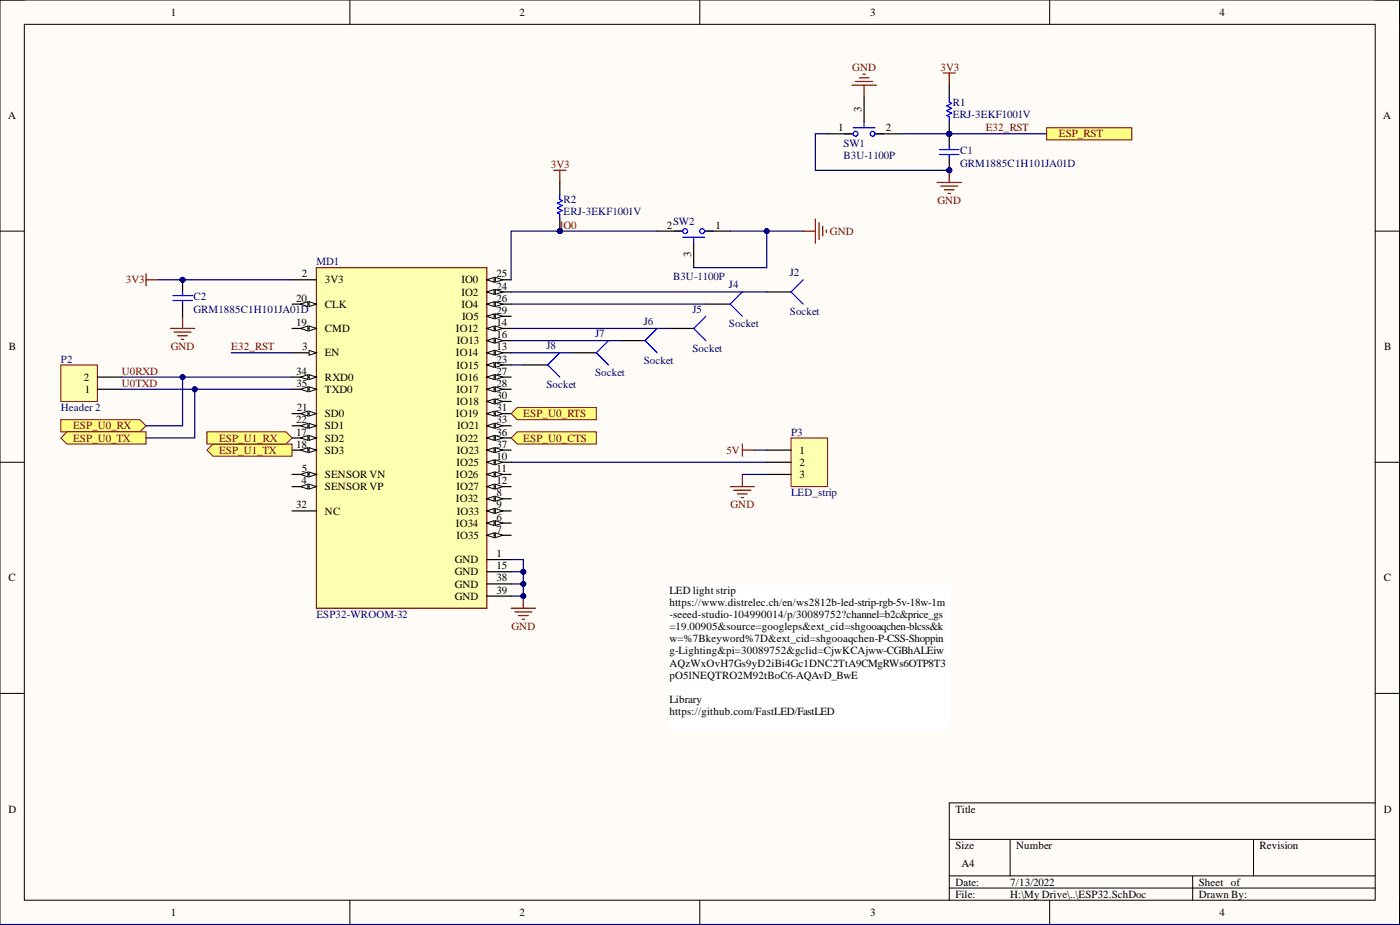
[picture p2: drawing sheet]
<svg xmlns="http://www.w3.org/2000/svg" width="292mm" height="193mm" viewBox="0 0 292 193" stroke-linecap="round" stroke-linejoin="round" font-family="sans-serif">
<defs><g id="words">
<g font-size="2.3">
<text x="35.6" y="3.3">1</text>
<text x="108.4" y="3.3">2</text>
<text x="181.6" y="3.3">3</text>
<text x="254.4" y="3.3">4</text>
<text x="179.8" y="23.3" transform="rotate(-90 179.8 23.3)">3</text>
<text x="1.7" y="24.9">A</text>
<text x="174.9" y="27.4">1</text>
<text x="184.9" y="27.4">2</text>
<text x="288.6" y="24.9">A</text>
<text x="139.1" y="47.7">2</text>
<text x="149.3" y="47.7">1</text>
<text x="144.2" y="53.7" transform="rotate(-90 144.2 53.7)">3</text>
<text x="63" y="57.9">2</text>
<text x="67.8" y="59.1">3V3</text>
<text x="96.3" y="59.1">IO0</text>
<text x="103.6" y="57.9">25</text>
<text x="61.8" y="62.9">20</text>
<text x="67.8" y="64.2">CLK</text>
<text x="96.3" y="61.7">IO2</text>
<text x="96.3" y="64.2">IO4</text>
<text x="103.6" y="60.4">24</text>
<text x="103.6" y="62.9">26</text>
<text x="103.6" y="65.5">29</text>
<text x="61.8" y="68">19</text>
<text x="67.8" y="69.3">CMD</text>
<text x="95.1" y="69.3">IO12</text>
<text x="95.3" y="71.8">IO13</text>
<text x="96.4" y="66.7">IO5</text>
<text x="103.6" y="68">14</text>
<text x="103.6" y="70.6">16</text>
<text x="1.9" y="73.1">B</text>
<text x="63.1" y="73.1">3</text>
<text x="67.8" y="74.4">EN</text>
<text x="95.1" y="74.4">IO14</text>
<text x="95.2" y="76.9">IO15</text>
<text x="103.6" y="73.1">13</text>
<text x="103.6" y="75.6">23</text>
<text x="288.8" y="73.1">B</text>
<text x="17.5" y="79.4">2</text>
<text x="17.7" y="82">1</text>
<text x="61.8" y="78.2">34</text>
<text x="61.9" y="80.7">35</text>
<text x="67.8" y="79.4">RXD0</text>
<text x="67.8" y="82">TXD0</text>
<text x="95.1" y="79.4">IO16</text>
<text x="95.2" y="82">IO17</text>
<text x="103.6" y="78.2">27</text>
<text x="103.6" y="80.7">28</text>
<text x="103.6" y="83.2">30</text>
<text x="61.8" y="88.3">22</text>
<text x="62" y="85.8">21</text>
<text x="67.8" y="87">SD0</text>
<text x="67.8" y="89.6">SD1</text>
<text x="95.1" y="87">IO19</text>
<text x="95.2" y="84.5">IO18</text>
<text x="95.4" y="89.6">IO21</text>
<text x="103.6" y="85.8">31</text>
<text x="103.6" y="88.3">33</text>
<text x="61.8" y="90.9">17</text>
<text x="61.8" y="93.4">18</text>
<text x="67.8" y="92.1">SD2</text>
<text x="67.8" y="94.7">SD3</text>
<text x="95.1" y="92.1">IO22</text>
<text x="95.3" y="94.7">IO23</text>
<text x="103.6" y="90.9">36</text>
<text x="103.6" y="93.4">37</text>
<text x="103.6" y="95.9">10</text>
<text x="166.8" y="94.7">1</text>
<text x="62.9" y="101">4</text>
<text x="63" y="98.5">5</text>
<text x="67.8" y="99.7">SENSOR VN</text>
<text x="95.1" y="99.7">IO26</text>
<text x="95.2" y="97.2">IO25</text>
<text x="103.6" y="98.5">11</text>
<text x="103.6" y="101">12</text>
<text x="166.8" y="97.2">2</text>
<text x="166.8" y="99.7">3</text>
<text x="61.8" y="106.1">32</text>
<text x="67.8" y="102.3">SENSOR VP</text>
<text x="67.8" y="107.3">NC</text>
<text x="95.1" y="104.8">IO32</text>
<text x="95.2" y="102.3">IO27</text>
<text x="95.3" y="107.3">IO33</text>
<text x="103.6" y="103.5">8</text>
<text x="103.6" y="106.1">9</text>
<text x="95.1" y="109.9">IO34</text>
<text x="95.2" y="112.4">IO35</text>
<text x="103.6" y="108.6">6</text>
<text x="103.6" y="111.2">7</text>
<text x="94.9" y="117.5">GND</text>
<text x="103.6" y="116.2">1</text>
<text x="103.6" y="118.8">15</text>
<text x="1.8" y="121.3">C</text>
<text x="94.9" y="120">GND</text>
<text x="94.9" y="122.6">GND</text>
<text x="94.9" y="125.1">GND</text>
<text x="103.6" y="121.3">38</text>
<text x="103.6" y="123.8">39</text>
<text x="139.7" y="123.8">LED light strip</text>
<text x="288.7" y="121.3">C</text>
<text x="139.7" y="126.4">https://www.distrelec.ch/en/ws2812b-led-strip-rgb-5v-18w-1m</text>
<text x="139.7" y="128.9">-seeed-studio-104990014/p/30089752?channel=b2c&amp;price_gs</text>
<text x="139.7" y="131.5">=19.00905&amp;source=googleps&amp;ext_cid=shgooaqchen-blcss&amp;k</text>
<text x="139.7" y="134">w=%7Bkeyword%7D&amp;ext_cid=shgooaqchen-P-CSS-Shoppin</text>
<text x="139.7" y="136.5">g-Lighting&amp;pi=30089752&amp;gclid=CjwKCAjww-CGBhALEiw</text>
<text x="139.7" y="139.1">AQzWxOvH7Gs9yD2iBi4Gc1DNC2TtA9CMgRWs6OTP8T3</text>
<text x="139.7" y="141.6">pO5lNEQTRO2M92tBoC6-AQAvD_BwE</text>
<text x="139.7" y="146.7">Library</text>
<text x="139.7" y="149.2">https://github.com/FastLED/FastLED</text>
<text x="1.8" y="169.5">D</text>
<text x="199.3" y="169.5">Title</text>
<text x="288.7" y="169.5">D</text>
<text x="199.3" y="177.1">Size</text>
<text x="212" y="177.1">Number</text>
<text x="262.8" y="177.1">Revision</text>
<text x="199.3" y="184.8">Date:</text>
<text x="200.6" y="180.9">A4</text>
<text x="210.8" y="184.8">7/13/2022</text>
<text x="250.1" y="184.8">Sheet of</text>
<text x="35.6" y="191.1">1</text>
<text x="108.4" y="191.1">2</text>
<text x="181.6" y="191.1">3</text>
<text x="199.3" y="187.3">File:</text>
<text x="210.8" y="187.3">H:\My Drive\..\ESP32.SchDoc</text>
<text x="250.1" y="187.3">Drawn By:</text>
<text x="254.4" y="191.1">4</text>
</g>
<g font-size="2.3" fill="#800000">
<text x="177.8" y="14.7">GND</text>
<text x="196.2" y="14.7">3V3</text>
<text x="205.7" y="27.4">E32_RST</text>
<text x="220.9" y="28.7">ESP_RST</text>
<text x="114.9" y="35">3V3</text>
<text x="116.8" y="47.7">IO0</text>
<text x="195.6" y="42.6">GND</text>
<text x="173.2" y="49">GND</text>
<text x="26.2" y="59.1">3V3</text>
<text x="35.6" y="73.1">GND</text>
<text x="48.2" y="73.1">E32_RST</text>
<text x="25.4" y="80.7">U0TXD</text>
<text x="25.4" y="78.2">U0RXD</text>
<text x="15.2" y="89.6">ESP_U0_RX</text>
<text x="109.2" y="87">ESP_U0_RTS</text>
<text x="15.2" y="92.1">ESP_U0_TX</text>
<text x="45.7" y="94.7">ESP_U1_TX</text>
<text x="45.7" y="92.1">ESP_U1_RX</text>
<text x="109.2" y="92.1">ESP_U0_CTS</text>
<text x="151.6" y="94.7">5V</text>
<text x="152.4" y="106.1">GND</text>
<text x="106.7" y="131.5">GND</text>
</g>
<g font-size="2.3" fill="#000080">
<text x="198.8" y="22.1">R1</text>
<text x="198.8" y="24.6">ERJ-3EKF1001V</text>
<text x="176" y="30.7">SW1</text>
<text x="176" y="33.2">B3U-1100P</text>
<text x="200.3" y="32.2">C1</text>
<text x="200.3" y="34.8">GRM1885C1H101JA01D</text>
<text x="117.6" y="42.4">R2</text>
<text x="117.6" y="44.9">ERJ-3EKF1001V</text>
<text x="140.4" y="46.9">SW2</text>
<text x="66" y="55.3">MD1</text>
<text x="140.4" y="58.4">B3U-1100P</text>
<text x="164.8" y="57.6">J2</text>
<text x="40.4" y="62.7">C2</text>
<text x="40.4" y="65.2">GRM1885C1H101JA01D</text>
<text x="144.5" y="65.2">J5</text>
<text x="152.1" y="60.1">J4</text>
<text x="164.8" y="65.7">Socket</text>
<text x="124.2" y="70.3">J7</text>
<text x="134.3" y="67.8">J6</text>
<text x="152.1" y="68.3">Socket</text>
<text x="12.7" y="75.6">P2</text>
<text x="114" y="72.8">J8</text>
<text x="134.3" y="75.9">Socket</text>
<text x="144.5" y="73.3">Socket</text>
<text x="114" y="81">Socket</text>
<text x="124.2" y="78.4">Socket</text>
<text x="12.7" y="85.8">Header 2</text>
<text x="165" y="90.9">P3</text>
<text x="165" y="103.5">LED_strip</text>
<text x="66" y="128.9">ESP32-WROOM-32</text>
</g>
</g></defs>
<path d="M0 0h292v192.9h-292z" fill-rule="evenodd" fill="#fffcf8"/>
<path d="M0 0h292v192.9h-292z" fill="none" stroke="#000" stroke-width=".21"/>
<path d="M5.1 5.1h281.8v182.7h-281.8z" fill-rule="evenodd" fill="#fffcf8"/>
<g fill="none" stroke="#000" stroke-width=".21">
<path d="M0 0h5.1M5.1 5.1h281.8v182.7h-281.8zM73 0v5.1M146 0v5.1M219 0v5.1M286.9 0h5.1v5.1M0 48.2h5.1M286.9 48.2h5.1M0 96.4h5.1M286.9 96.4h5.1M0 144.7h5.1M286.9 144.7h5.1"/>
<path d="M198.1 175.1h88.8M210.8 175.1v7.6M261.5 175.1v7.6M286.9 167.5h-88.8v20.3M73 187.8v5.1M146 187.8v5.1M198.1 182.7h88.8M198.1 185.3h88.8M219 187.8v5.1M248.8 182.7v5.1M292 187.8v5.1"/>
</g>
<path d="M66 55.8h35.6v71.1h-35.6z" fill-rule="evenodd" fill="#ffffb0"/>
<path d="M66 55.8h35.6v71.1h-35.6z" fill="none" stroke="#800000" stroke-width=".25"/>
<path d="M60.9 58.4h5.1M60.9 99h5.1" fill="none" stroke="#000" stroke-width=".25"/>
<path d="M64.5 98.5l1.5 .5-1.5 .5z" fill="#f8fcff"/>
<path d="M64.5 98.5l1.5 .5-1.5 .5z" fill="none" stroke="#000" stroke-width=".21"/>
<path d="M62.7 99l1.5-.5v1z" fill="#f8fcff"/>
<path d="M62.7 99l1.5-.5v1z" fill="none" stroke="#000" stroke-width=".21"/>
<path d="M60.9 101.5h5.1" fill="none" stroke="#000" stroke-width=".25"/>
<path d="M64.5 101l1.5 .5-1.5 .5z" fill="#f8fcff"/>
<path d="M64.5 101l1.5 .5-1.5 .5z" fill="none" stroke="#000" stroke-width=".21"/>
<path d="M62.7 101.5l1.5-.5v1z" fill="#f8fcff"/>
<path d="M62.7 101.5l1.5-.5v1z" fill="none" stroke="#000" stroke-width=".21"/>
<path d="M101.6 58.4h5" fill="none" stroke="#000" stroke-width=".25"/>
<path d="M101.6 58.4l1.5-.5v1z" fill="#f8fcff"/>
<path d="M101.6 58.4l1.5-.5v1z" fill="none" stroke="#000" stroke-width=".21"/>
<path d="M103.3 57.9l1.6 .5-1.6 .5z" fill="#f8fcff"/>
<path d="M103.3 57.9l1.6 .5-1.6 .5z" fill="none" stroke="#000" stroke-width=".21"/>
<path d="M101.6 60.9h5" fill="none" stroke="#000" stroke-width=".25"/>
<path d="M101.6 60.9l1.5-.5v1z" fill="#f8fcff"/>
<path d="M101.6 60.9l1.5-.5v1z" fill="none" stroke="#000" stroke-width=".21"/>
<path d="M103.3 60.4l1.6 .5-1.6 .5z" fill="#f8fcff"/>
<path d="M103.3 60.4l1.6 .5-1.6 .5z" fill="none" stroke="#000" stroke-width=".21"/>
<path d="M101.6 63.4h5" fill="none" stroke="#000" stroke-width=".25"/>
<path d="M101.6 63.4l1.5-.5v1.1z" fill="#f8fcff"/>
<path d="M101.6 63.4l1.5-.5v1.1z" fill="none" stroke="#000" stroke-width=".21"/>
<path d="M103.3 62.9l1.6 .5-1.6 .6z" fill="#f8fcff"/>
<path d="M103.3 62.9l1.6 .5-1.6 .6z" fill="none" stroke="#000" stroke-width=".21"/>
<path d="M101.6 66h5" fill="none" stroke="#000" stroke-width=".25"/>
<path d="M101.6 66l1.5-.5v1z" fill="#f8fcff"/>
<path d="M101.6 66l1.5-.5v1z" fill="none" stroke="#000" stroke-width=".21"/>
<path d="M103.3 65.5l1.6 .5-1.6 .5z" fill="#f8fcff"/>
<path d="M103.3 65.5l1.6 .5-1.6 .5z" fill="none" stroke="#000" stroke-width=".21"/>
<path d="M101.6 68.5h5" fill="none" stroke="#000" stroke-width=".25"/>
<path d="M101.6 68.5l1.5-.5v1z" fill="#f8fcff"/>
<path d="M101.6 68.5l1.5-.5v1z" fill="none" stroke="#000" stroke-width=".21"/>
<path d="M103.3 68l1.6 .5-1.6 .5z" fill="#f8fcff"/>
<path d="M103.3 68l1.6 .5-1.6 .5z" fill="none" stroke="#000" stroke-width=".21"/>
<path d="M101.6 71.1h5" fill="none" stroke="#000" stroke-width=".25"/>
<path d="M101.6 71.1l1.5-.5v1z" fill="#f8fcff"/>
<path d="M101.6 71.1l1.5-.5v1z" fill="none" stroke="#000" stroke-width=".21"/>
<path d="M103.3 70.6l1.6 .5-1.6 .5z" fill="#f8fcff"/>
<path d="M103.3 70.6l1.6 .5-1.6 .5z" fill="none" stroke="#000" stroke-width=".21"/>
<path d="M101.6 73.6h5" fill="none" stroke="#000" stroke-width=".25"/>
<path d="M101.6 73.6l1.5-.5v1z" fill="#f8fcff"/>
<path d="M101.6 73.6l1.5-.5v1z" fill="none" stroke="#000" stroke-width=".21"/>
<path d="M103.3 73.1l1.6 .5-1.6 .5z" fill="#f8fcff"/>
<path d="M103.3 73.1l1.6 .5-1.6 .5z" fill="none" stroke="#000" stroke-width=".21"/>
<path d="M101.6 76.1h5" fill="none" stroke="#000" stroke-width=".25"/>
<path d="M101.6 76.1l1.5-.5v1z" fill="#f8fcff"/>
<path d="M101.6 76.1l1.5-.5v1z" fill="none" stroke="#000" stroke-width=".21"/>
<path d="M103.3 75.6l1.6 .5-1.6 .5z" fill="#f8fcff"/>
<path d="M103.3 75.6l1.6 .5-1.6 .5z" fill="none" stroke="#000" stroke-width=".21"/>
<path d="M101.6 78.7h5" fill="none" stroke="#000" stroke-width=".25"/>
<path d="M101.6 78.7l1.5-.5v1z" fill="#f8fcff"/>
<path d="M101.6 78.7l1.5-.5v1z" fill="none" stroke="#000" stroke-width=".21"/>
<path d="M103.3 78.2l1.6 .5-1.6 .5z" fill="#f8fcff"/>
<path d="M103.3 78.2l1.6 .5-1.6 .5z" fill="none" stroke="#000" stroke-width=".21"/>
<path d="M101.6 81.2h5" fill="none" stroke="#000" stroke-width=".25"/>
<path d="M101.6 81.2l1.5-.5v1z" fill="#f8fcff"/>
<path d="M101.6 81.2l1.5-.5v1z" fill="none" stroke="#000" stroke-width=".21"/>
<path d="M103.3 80.7l1.6 .5-1.6 .5z" fill="#f8fcff"/>
<path d="M103.3 80.7l1.6 .5-1.6 .5z" fill="none" stroke="#000" stroke-width=".21"/>
<path d="M101.6 83.7h5" fill="none" stroke="#000" stroke-width=".25"/>
<path d="M101.6 83.7l1.5-.5v1.1z" fill="#f8fcff"/>
<path d="M101.6 83.7l1.5-.5v1.1z" fill="none" stroke="#000" stroke-width=".21"/>
<path d="M103.3 83.2l1.6 .5-1.6 .6z" fill="#f8fcff"/>
<path d="M103.3 83.2l1.6 .5-1.6 .6z" fill="none" stroke="#000" stroke-width=".21"/>
<path d="M101.6 86.3h5" fill="none" stroke="#000" stroke-width=".25"/>
<path d="M101.6 86.3l1.5-.5v1z" fill="#f8fcff"/>
<path d="M101.6 86.3l1.5-.5v1z" fill="none" stroke="#000" stroke-width=".21"/>
<path d="M103.3 85.8l1.6 .5-1.6 .5z" fill="#f8fcff"/>
<path d="M103.3 85.8l1.6 .5-1.6 .5z" fill="none" stroke="#000" stroke-width=".21"/>
<path d="M101.6 88.8h5" fill="none" stroke="#000" stroke-width=".25"/>
<path d="M101.6 88.8l1.5-.5v1z" fill="#f8fcff"/>
<path d="M101.6 88.8l1.5-.5v1z" fill="none" stroke="#000" stroke-width=".21"/>
<path d="M103.3 88.3l1.6 .5-1.6 .5z" fill="#f8fcff"/>
<path d="M103.3 88.3l1.6 .5-1.6 .5z" fill="none" stroke="#000" stroke-width=".21"/>
<path d="M101.6 91.4h5" fill="none" stroke="#000" stroke-width=".25"/>
<path d="M101.6 91.4l1.5-.5v1z" fill="#f8fcff"/>
<path d="M101.6 91.4l1.5-.5v1z" fill="none" stroke="#000" stroke-width=".21"/>
<path d="M103.3 90.9l1.6 .5-1.6 .5z" fill="#f8fcff"/>
<path d="M103.3 90.9l1.6 .5-1.6 .5z" fill="none" stroke="#000" stroke-width=".21"/>
<path d="M101.6 93.9h5" fill="none" stroke="#000" stroke-width=".25"/>
<path d="M101.6 93.9l1.5-.5v1z" fill="#f8fcff"/>
<path d="M101.6 93.9l1.5-.5v1z" fill="none" stroke="#000" stroke-width=".21"/>
<path d="M103.3 93.4l1.6 .5-1.6 .5z" fill="#f8fcff"/>
<path d="M103.3 93.4l1.6 .5-1.6 .5z" fill="none" stroke="#000" stroke-width=".21"/>
<path d="M101.6 96.4h5" fill="none" stroke="#000" stroke-width=".25"/>
<path d="M101.6 96.4l1.5-.5v1z" fill="#f8fcff"/>
<path d="M101.6 96.4l1.5-.5v1z" fill="none" stroke="#000" stroke-width=".21"/>
<path d="M103.3 95.9l1.6 .5-1.6 .5z" fill="#f8fcff"/>
<path d="M103.3 95.9l1.6 .5-1.6 .5z" fill="none" stroke="#000" stroke-width=".21"/>
<path d="M101.6 99h5" fill="none" stroke="#000" stroke-width=".25"/>
<path d="M101.6 99l1.5-.5v1z" fill="#f8fcff"/>
<path d="M101.6 99l1.5-.5v1z" fill="none" stroke="#000" stroke-width=".21"/>
<path d="M103.3 98.5l1.6 .5-1.6 .5z" fill="#f8fcff"/>
<path d="M103.3 98.5l1.6 .5-1.6 .5z" fill="none" stroke="#000" stroke-width=".21"/>
<path d="M101.6 101.5h5" fill="none" stroke="#000" stroke-width=".25"/>
<path d="M101.6 101.5l1.5-.5v1z" fill="#f8fcff"/>
<path d="M101.6 101.5l1.5-.5v1z" fill="none" stroke="#000" stroke-width=".21"/>
<path d="M103.3 101l1.6 .5-1.6 .5z" fill="#f8fcff"/>
<path d="M103.3 101l1.6 .5-1.6 .5z" fill="none" stroke="#000" stroke-width=".21"/>
<path d="M101.6 104.1h5" fill="none" stroke="#000" stroke-width=".25"/>
<path d="M101.6 104.1l1.5-.6v1.1z" fill="#f8fcff"/>
<path d="M101.6 104.1l1.5-.6v1.1z" fill="none" stroke="#000" stroke-width=".21"/>
<path d="M103.3 103.5l1.6 .6-1.6 .5z" fill="#f8fcff"/>
<path d="M103.3 103.5l1.6 .6-1.6 .5z" fill="none" stroke="#000" stroke-width=".21"/>
<path d="M101.6 106.6h5" fill="none" stroke="#000" stroke-width=".25"/>
<path d="M101.6 106.6l1.5-.5v1z" fill="#f8fcff"/>
<path d="M101.6 106.6l1.5-.5v1z" fill="none" stroke="#000" stroke-width=".21"/>
<path d="M103.3 106.1l1.6 .5-1.6 .5z" fill="#f8fcff"/>
<path d="M103.3 106.1l1.6 .5-1.6 .5z" fill="none" stroke="#000" stroke-width=".21"/>
<path d="M101.6 109.1h5" fill="none" stroke="#000" stroke-width=".25"/>
<path d="M101.6 109.1l1.5-.5v1z" fill="#f8fcff"/>
<path d="M101.6 109.1l1.5-.5v1z" fill="none" stroke="#000" stroke-width=".21"/>
<path d="M103.3 108.6l1.6 .5-1.6 .5z" fill="#f8fcff"/>
<path d="M103.3 108.6l1.6 .5-1.6 .5z" fill="none" stroke="#000" stroke-width=".21"/>
<path d="M101.6 111.7h5" fill="none" stroke="#000" stroke-width=".25"/>
<path d="M101.6 111.7l1.5-.5v1z" fill="#f8fcff"/>
<path d="M101.6 111.7l1.5-.5v1z" fill="none" stroke="#000" stroke-width=".21"/>
<path d="M103.3 111.2l1.6 .5-1.6 .5z" fill="#f8fcff"/>
<path d="M103.3 111.2l1.6 .5-1.6 .5z" fill="none" stroke="#000" stroke-width=".21"/>
<path d="M60.9 63.4h5.1" fill="none" stroke="#000" stroke-width=".25"/>
<path d="M64.5 62.9l1.5 .5-1.5 .6z" fill="#f8fcff"/>
<path d="M64.5 62.9l1.5 .5-1.5 .6z" fill="none" stroke="#000" stroke-width=".21"/>
<path d="M62.7 63.4l1.5-.5v1.1z" fill="#f8fcff"/>
<path d="M62.7 63.4l1.5-.5v1.1z" fill="none" stroke="#000" stroke-width=".21"/>
<path d="M60.9 68.5h5.1" fill="none" stroke="#000" stroke-width=".25"/>
<path d="M64.5 68l1.5 .5-1.5 .5z" fill="#f8fcff"/>
<path d="M64.5 68l1.5 .5-1.5 .5z" fill="none" stroke="#000" stroke-width=".21"/>
<path d="M62.7 68.5l1.5-.5v1z" fill="#f8fcff"/>
<path d="M62.7 68.5l1.5-.5v1z" fill="none" stroke="#000" stroke-width=".21"/>
<path d="M60.9 73.6h5.1" fill="none" stroke="#000" stroke-width=".25"/>
<path d="M64.5 73.1l1.5 .5-1.5 .5z" fill="#f8fcff"/>
<path d="M64.5 73.1l1.5 .5-1.5 .5z" fill="none" stroke="#000" stroke-width=".21"/>
<path d="M60.9 78.7h5.1M60.9 106.6h5.1" fill="none" stroke="#000" stroke-width=".25"/>
<path d="M64.5 78.2l1.5 .5-1.5 .5z" fill="#f8fcff"/>
<path d="M64.5 78.2l1.5 .5-1.5 .5z" fill="none" stroke="#000" stroke-width=".21"/>
<path d="M62.7 78.7l1.5-.5v1z" fill="#f8fcff"/>
<path d="M62.7 78.7l1.5-.5v1z" fill="none" stroke="#000" stroke-width=".21"/>
<path d="M60.9 81.2h5.1" fill="none" stroke="#000" stroke-width=".25"/>
<path d="M64.5 80.7l1.5 .5-1.5 .5z" fill="#f8fcff"/>
<path d="M64.5 80.7l1.5 .5-1.5 .5z" fill="none" stroke="#000" stroke-width=".21"/>
<path d="M62.7 81.2l1.5-.5v1z" fill="#f8fcff"/>
<path d="M62.7 81.2l1.5-.5v1z" fill="none" stroke="#000" stroke-width=".21"/>
<path d="M60.9 86.3h5.1" fill="none" stroke="#000" stroke-width=".25"/>
<path d="M64.5 85.8l1.5 .5-1.5 .5z" fill="#f8fcff"/>
<path d="M64.5 85.8l1.5 .5-1.5 .5z" fill="none" stroke="#000" stroke-width=".21"/>
<path d="M62.7 86.3l1.5-.5v1z" fill="#f8fcff"/>
<path d="M62.7 86.3l1.5-.5v1z" fill="none" stroke="#000" stroke-width=".21"/>
<path d="M60.9 88.8h5.1" fill="none" stroke="#000" stroke-width=".25"/>
<path d="M64.5 88.3l1.5 .5-1.5 .5z" fill="#f8fcff"/>
<path d="M64.5 88.3l1.5 .5-1.5 .5z" fill="none" stroke="#000" stroke-width=".21"/>
<path d="M62.7 88.8l1.5-.5v1z" fill="#f8fcff"/>
<path d="M62.7 88.8l1.5-.5v1z" fill="none" stroke="#000" stroke-width=".21"/>
<path d="M60.9 91.4h5.1" fill="none" stroke="#000" stroke-width=".25"/>
<path d="M64.5 90.9l1.5 .5-1.5 .5z" fill="#f8fcff"/>
<path d="M64.5 90.9l1.5 .5-1.5 .5z" fill="none" stroke="#000" stroke-width=".21"/>
<path d="M62.7 91.4l1.5-.5v1z" fill="#f8fcff"/>
<path d="M62.7 91.4l1.5-.5v1z" fill="none" stroke="#000" stroke-width=".21"/>
<path d="M60.9 93.9h5.1" fill="none" stroke="#000" stroke-width=".25"/>
<path d="M64.5 93.4l1.5 .5-1.5 .5z" fill="#f8fcff"/>
<path d="M64.5 93.4l1.5 .5-1.5 .5z" fill="none" stroke="#000" stroke-width=".21"/>
<path d="M62.7 93.9l1.5-.5v1z" fill="#f8fcff"/>
<path d="M62.7 93.9l1.5-.5v1z" fill="none" stroke="#000" stroke-width=".21"/>
<path d="M101.6 116.7h5M101.6 119.3h5M101.6 121.8h5M101.6 124.4h5" fill="none" stroke="#000" stroke-width=".25"/>
<path d="M106.6 126.9h5.1M107.4 127.7h3.6M108.2 128.4h2M108.9 129.2h.5M109.2 124.4v2.5" fill="none" stroke="#800000" stroke-width=".25"/>
<circle cx="109.2" cy="124.4" r=".51" fill="#000080"/>
<circle cx="109.2" cy="124.4" r=".51" fill="none" stroke="#000080" stroke-width=".21"/>
<g fill="none" stroke="#800000" stroke-width=".25">
<path d="M196.8 15.2h2.5M198.1 15.2v2.6M195.5 38.1h5.1M196.3 38.8h3.5M197 39.6h2.1M198.1 35.5v2.6M30.5 57.1v2.5M30.5 58.4h2.5M197.8 40.4h.5M35.5 68.5h5.1M36.3 69.3h3.6M37.1 70h2"/>
<path d="M37.8 70.8h.5M38.1 66v2.5"/>
</g>
<circle cx="198.1" cy="35.5" r=".51" fill="#000080"/>
<circle cx="198.1" cy="35.5" r=".51" fill="none" stroke="#000080" stroke-width=".21"/>
<path d="M115.5 35.5h2.6M116.8 35.5v2.6" fill="none" stroke="#800000" stroke-width=".25"/>
<circle cx="116.8" cy="48.2" r=".51" fill="#000080"/>
<circle cx="116.8" cy="48.2" r=".51" fill="none" stroke="#000080" stroke-width=".21"/>
<path d="M167.6 48.2h2.5M170.1 45.7v5.1M170.9 46.4v3.6M171.6 47.2v2M172.4 48v.5" fill="none" stroke="#800000" stroke-width=".25"/>
<path d="M12.7 76.1h7.6v7.6h-7.6z" fill-rule="evenodd" fill="#ffffb0"/>
<path d="M12.7 76.1h7.6v7.6h-7.6z" fill="none" stroke="#800000" stroke-width=".21"/>
<path d="M20.3 78.7h5.1M20.3 81.2h5.1" fill="none" stroke="#000" stroke-width=".25"/>
<path d="M12.7 87.6h16.5l1.3 1.2-1.3 1.3h-16.5z" fill-rule="evenodd" fill="#ffff80"/>
<path d="M12.7 87.6h16.5l1.3 1.2-1.3 1.3h-16.5z" fill="none" stroke="#800000" stroke-width=".21"/>
<path d="M12.7 91.4l1.3-1.3h16.5v2.5h-16.5z" fill-rule="evenodd" fill="#ffff80"/>
<path d="M12.7 91.4l1.3-1.3h16.5v2.5h-16.5z" fill="none" stroke="#800000" stroke-width=".21"/>
<path d="M43.2 93.9l1.2-1.3h16.5v2.6h-16.5z" fill-rule="evenodd" fill="#ffff80"/>
<path d="M43.2 93.9l1.2-1.3h16.5v2.6h-16.5z" fill="none" stroke="#800000" stroke-width=".21"/>
<path d="M43.2 90.1h16.5l1.2 1.3-1.2 1.2h-16.5z" fill-rule="evenodd" fill="#ffff80"/>
<path d="M43.2 90.1h16.5l1.2 1.3-1.2 1.2h-16.5z" fill="none" stroke="#800000" stroke-width=".21"/>
<path d="M139.7 121.8h58.4v30.5h-58.4z" fill-rule="evenodd" fill="#fff"/>
<path d="M139.7 121.8h58.4v30.5h-58.4z" fill="none" stroke="#fff" stroke-width=".21"/>
<path d="M165 91.4h7.7v10.1h-7.7z" fill-rule="evenodd" fill="#ffffb0"/>
<path d="M165 91.4h7.7v10.1h-7.7z" fill="none" stroke="#800000" stroke-width=".21"/>
<path d="M109.2 76.1h5.1M119.3 73.6h5.1M129.5 71.1h5.1M139.7 68.5h5M147.3 63.4h5.1M160 60.9h5M160 93.9h5M160 96.4h5M160 99h5" fill="none" stroke="#000" stroke-width=".25"/>
<path d="M154.9 92.6v2.6M154.9 99v2.5M154.9 93.9h2.5M152.4 101.5h5M153.1 102.3h3.6M153.9 103h2M154.6 103.8h.5" fill="none" stroke="#800000" stroke-width=".25"/>
<path d="M167.6 58.4l-2.6 2.5 2.6 2.5M116.8 73.6l-2.5 2.5 2.5 2.6M127 71.1l-2.6 2.5 2.6 2.5M137.1 68.5l-2.5 2.6 2.5 2.5M147.3 66l-2.6 2.5 2.6 2.6M154.9 60.9l-2.5 2.5 2.5 2.6" fill="none" stroke="#00f" stroke-width=".25"/>
<circle cx="38.1" cy="58.4" r=".51" fill="#000080"/>
<circle cx="38.1" cy="58.4" r=".51" fill="none" stroke="#000080" stroke-width=".21"/>
<path d="M38.1 58.4v2.5M38.1 63.4v2.6" fill="none" stroke="#000" stroke-width=".25"/>
<circle cx="38.1" cy="58.4" r=".51" fill="#000080"/>
<circle cx="38.1" cy="58.4" r=".51" fill="none" stroke="#000080" stroke-width=".21"/>
<path d="M36.1 61.7h4M36.1 62.7h4M38.1 60.9v.8M38.1 62.7v.7" fill="none" stroke="#00f" stroke-width=".25"/>
<circle cx="116.8" cy="48.2" r=".51" fill="#000080"/>
<circle cx="116.8" cy="48.2" r=".51" fill="none" stroke="#000080" stroke-width=".21"/>
<path d="M116.8 38.1v2.5M116.8 45.7v2.5" fill="none" stroke="#000" stroke-width=".25"/>
<circle cx="116.8" cy="48.2" r=".51" fill="#000080"/>
<circle cx="116.8" cy="48.2" r=".51" fill="none" stroke="#000080" stroke-width=".21"/>
<path d="M116.8 40.6v1l.5 .3-1 .5 1 .5-1 .5 1 .5-1 .5 .5 .3v1" fill="none" stroke="#00f" stroke-width=".25"/>
<circle cx="198.1" cy="27.9" r=".51" fill="#000080"/>
<circle cx="198.1" cy="27.9" r=".51" fill="none" stroke="#000080" stroke-width=".21"/>
<path d="M198.1 17.8v2.5M198.1 25.4v2.5" fill="none" stroke="#000" stroke-width=".25"/>
<circle cx="198.1" cy="27.9" r=".51" fill="#000080"/>
<circle cx="198.1" cy="27.9" r=".51" fill="none" stroke="#000080" stroke-width=".21"/>
<path d="M198.1 20.3v1l.5 .3-1.1 .5 1.1 .5-1.1 .5 1.1 .5-1.1 .5 .6 .3v1" fill="none" stroke="#00f" stroke-width=".25"/>
<circle cx="198.1" cy="35.5" r=".51" fill="#000080"/>
<circle cx="198.1" cy="35.5" r=".51" fill="none" stroke="#000080" stroke-width=".21"/>
<circle cx="198.1" cy="27.9" r=".51" fill="#000080"/>
<circle cx="198.1" cy="27.9" r=".51" fill="none" stroke="#000080" stroke-width=".21"/>
<path d="M198.1 33v2.5" fill="none" stroke="#000" stroke-width=".25"/>
<circle cx="198.1" cy="35.5" r=".51" fill="#000080"/>
<circle cx="198.1" cy="35.5" r=".51" fill="none" stroke="#000080" stroke-width=".21"/>
<path d="M198.1 27.9v2.6" fill="none" stroke="#000" stroke-width=".25"/>
<circle cx="198.1" cy="27.9" r=".51" fill="#000080"/>
<circle cx="198.1" cy="27.9" r=".51" fill="none" stroke="#000080" stroke-width=".21"/>
<path d="M196 31.2h4.1M196 32.2h4.1M198.1 30.5v.7M198.1 32.2v.8" fill="none" stroke="#00f" stroke-width=".25"/>
<path d="M106.6 86.3l1.3-1.3h16.5v2.6h-16.5z" fill-rule="evenodd" fill="#ffff80"/>
<path d="M106.6 86.3l1.3-1.3h16.5v2.6h-16.5z" fill="none" stroke="#800000" stroke-width=".21"/>
<path d="M106.6 91.4l1.3-1.3h16.5v2.5h-16.5z" fill-rule="evenodd" fill="#ffff80"/>
<path d="M106.6 91.4l1.3-1.3h16.5v2.5h-16.5z" fill="none" stroke="#800000" stroke-width=".21"/>
<g fill="none" stroke="#00f" stroke-width=".25">
<path d="M176.2 27.9h1.8M178 26.6h4.6M180.3 25.4v1.2M182.6 27.9h1.7M140.7 48.2h1.7M142.4 49.5h4.6M144.7 49.5v1.3M147 48.2h1.8"/>
<circle cx="178.5" cy="27.9" r=".51"/>
<circle cx="182.1" cy="27.9" r=".51"/>
<circle cx="143" cy="48.2" r=".51"/>
<circle cx="146.5" cy="48.2" r=".51"/>
</g>
<path d="M172.7 27.9h5M180.3 20.3v5.1M182.8 27.9h5.1M137.1 48.2h5.1M144.7 50.8v5M147.3 48.2h5.1" fill="none" stroke="#000" stroke-width=".25"/>
<path d="M177.7 17.8h5.1M178.5 17h3.6M179.3 16.2h2M180 15.5h.5M180.3 17.8v2.5" fill="none" stroke="#800000" stroke-width=".25"/>
<path d="M218.4 26.6h17.7v2.6h-17.7z" fill-rule="evenodd" fill="#ffff80"/>
<path d="M218.4 26.6h17.7v2.6h-17.7z" fill="none" stroke="#800000" stroke-width=".21"/>
<path d="M106.6 116.7h2.6v2.6" fill="none" stroke="#000080" stroke-width=".25"/>
<circle cx="109.2" cy="119.3" r=".51" fill="#000080"/>
<circle cx="109.2" cy="119.3" r=".51" fill="none" stroke="#000080" stroke-width=".21"/>
<path d="M106.6 119.3h2.6v2.5h-2.6" fill="none" stroke="#000080" stroke-width=".25"/>
<circle cx="109.2" cy="121.8" r=".51" fill="#000080"/>
<circle cx="109.2" cy="121.8" r=".51" fill="none" stroke="#000080" stroke-width=".21"/>
<circle cx="109.2" cy="119.3" r=".51" fill="#000080"/>
<circle cx="109.2" cy="119.3" r=".51" fill="none" stroke="#000080" stroke-width=".21"/>
<path d="M109.2 121.8v2.6h-2.6" fill="none" stroke="#000080" stroke-width=".25"/>
<circle cx="109.2" cy="121.8" r=".51" fill="#000080"/>
<circle cx="109.2" cy="121.8" r=".51" fill="none" stroke="#000080" stroke-width=".21"/>
<circle cx="109.2" cy="124.4" r=".51" fill="#000080"/>
<circle cx="109.2" cy="124.4" r=".51" fill="none" stroke="#000080" stroke-width=".21"/>
<path d="M198.1 27.9h20.3M48.2 73.6h12.7" fill="none" stroke="#000080" stroke-width=".25"/>
<circle cx="198.1" cy="27.9" r=".51" fill="#000080"/>
<circle cx="198.1" cy="27.9" r=".51" fill="none" stroke="#000080" stroke-width=".21"/>
<path d="M33 58.4h27.9" fill="none" stroke="#000080" stroke-width=".25"/>
<circle cx="38.1" cy="58.4" r=".51" fill="#000080"/>
<circle cx="38.1" cy="58.4" r=".51" fill="none" stroke="#000080" stroke-width=".21"/>
<path d="M152.4 48.2h15.2" fill="none" stroke="#000080" stroke-width=".25"/>
<circle cx="160" cy="48.2" r=".51" fill="#000080"/>
<circle cx="160" cy="48.2" r=".51" fill="none" stroke="#000080" stroke-width=".21"/>
<path d="M172.7 27.9h-2.6v7.6h28" fill="none" stroke="#000080" stroke-width=".25"/>
<circle cx="198.1" cy="35.5" r=".51" fill="#000080"/>
<circle cx="198.1" cy="35.5" r=".51" fill="none" stroke="#000080" stroke-width=".21"/>
<path d="M38.1 78.7v10.1h-7.6" fill="none" stroke="#000080" stroke-width=".25"/>
<circle cx="38.1" cy="78.7" r=".51" fill="#000080"/>
<circle cx="38.1" cy="78.7" r=".51" fill="none" stroke="#000080" stroke-width=".21"/>
<path d="M25.4 78.7h35.5" fill="none" stroke="#000080" stroke-width=".25"/>
<circle cx="38.1" cy="78.7" r=".51" fill="#000080"/>
<circle cx="38.1" cy="78.7" r=".51" fill="none" stroke="#000080" stroke-width=".21"/>
<path d="M25.4 81.2h35.5" fill="none" stroke="#000080" stroke-width=".25"/>
<circle cx="40.6" cy="81.2" r=".51" fill="#000080"/>
<circle cx="40.6" cy="81.2" r=".51" fill="none" stroke="#000080" stroke-width=".21"/>
<path d="M40.6 81.2v10.2h-10.1" fill="none" stroke="#000080" stroke-width=".25"/>
<circle cx="40.6" cy="81.2" r=".51" fill="#000080"/>
<circle cx="40.6" cy="81.2" r=".51" fill="none" stroke="#000080" stroke-width=".21"/>
<path d="M187.9 27.9h10.2" fill="none" stroke="#000080" stroke-width=".25"/>
<circle cx="198.1" cy="27.9" r=".51" fill="#000080"/>
<circle cx="198.1" cy="27.9" r=".51" fill="none" stroke="#000080" stroke-width=".21"/>
<path d="M137.1 48.2h-30.5v10.2M106.6 63.4h40.7M106.6 68.5h33.1M106.6 71.1h22.9M106.6 96.4h53.4M154.9 99h5.1M0 192.9h292" fill="none" stroke="#000080" stroke-width=".25"/>
<circle cx="116.8" cy="48.2" r=".51" fill="#000080"/>
<circle cx="116.8" cy="48.2" r=".51" fill="none" stroke="#000080" stroke-width=".21"/>
<path d="M160 48.2v7.6h-15.3" fill="none" stroke="#000080" stroke-width=".25"/>
<circle cx="160" cy="48.2" r=".51" fill="#000080"/>
<circle cx="160" cy="48.2" r=".51" fill="none" stroke="#000080" stroke-width=".21"/>
<path d="M106.6 60.9h53.4M106.6 73.6h12.7M106.6 76.1h2.6M157.4 93.9h2.6" fill="none" stroke="#000080" stroke-width=".25"/>
<use href="#words"/>
</svg>
